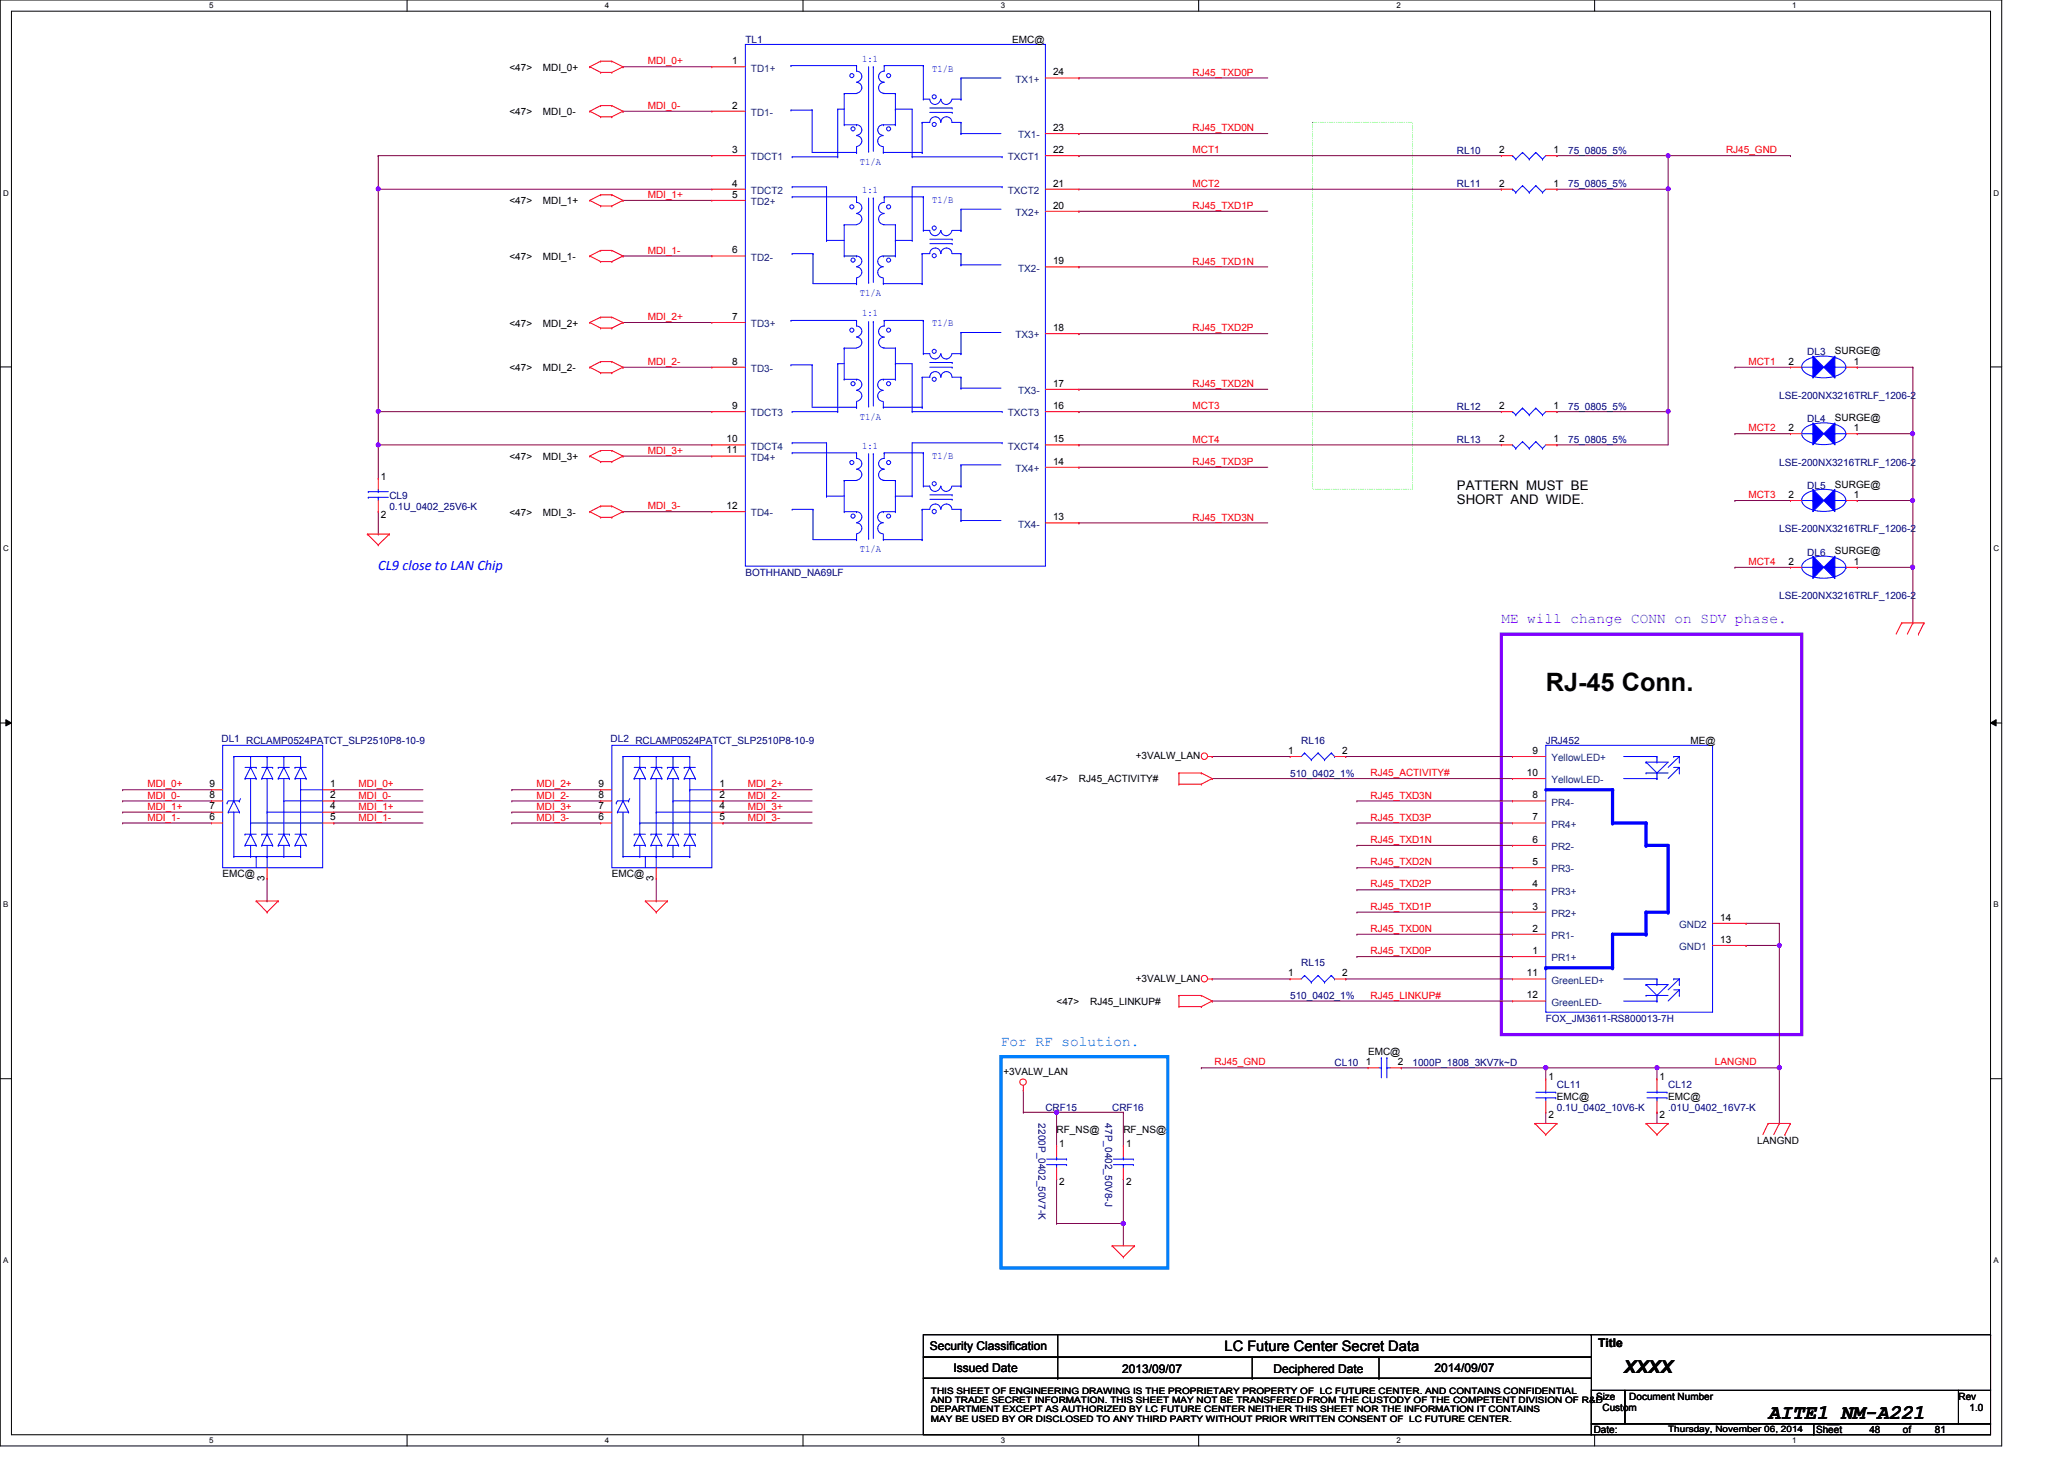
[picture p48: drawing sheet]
<svg xmlns="http://www.w3.org/2000/svg" width="297mm" height="210mm" viewBox="0 0 297 210" stroke-linecap="round" stroke-linejoin="round" font-family="sans-serif">
<defs><g id="words">
<text font-size="3.6" x="222.5" y="99.4">RJ-45 Conn.</text>
<text font-size="3" x="254.5" y="204.2">AITE1_NM-A221</text>
<text font-size="2.5" x="233.7" y="197.6">XXXX</text>
<text font-size="2.1" fill="#00f" x="54.4" y="82">CL9 close to LAN Chip</text>
<text font-size="2.1" fill="#8000ff" x="216.1" y="89.6">ME will change CONN on SDV phase.</text>
<text font-size="2.1" fill="#0080ff" x="144.1" y="150.5">For RF solution.</text>
<text font-size="2.1" x="176.2" y="194.4">LC Future Center Secret Data</text>
<g font-size="1.9">
<text x="209.7" y="70.5">PATTERN MUST BE</text>
<text x="209.7" y="72.5">SHORT AND WIDE.</text>
</g>
<g font-size="1.7">
<text x="133.8" y="194.3">Security Classification</text>
<text x="137.2" y="197.3">Issued Date</text>
<text x="161.5" y="197.5">2013/09/07</text>
<text x="183.3" y="197.5">Deciphered Date</text>
<text x="206.5" y="197.3">2014/09/07</text>
<text x="230" y="193.8">Title</text>
</g>
<g font-size="1.4">
<text x="73.3" y="10.2">&lt;47&gt;</text>
<text x="78.1" y="10.2">MDI_0+</text>
<text x="105.4" y="9.2">1</text>
<text x="145.7" y="6.2">EMC@</text>
<text x="151.6" y="10.8">24</text>
<text x="73.3" y="16.6">&lt;47&gt;</text>
<text x="78.1" y="16.6">MDI_0-</text>
<text x="105.4" y="15.6">2</text>
<text x="105.4" y="22">3</text>
<text x="151.6" y="22">22</text>
<text x="151.6" y="18.8">23</text>
<text x="215.8" y="22">2</text>
<text x="223.6" y="22">1</text>
<text x="73.3" y="29.4">&lt;47&gt;</text>
<text x="78.1" y="29.4">MDI_1+</text>
<text x="105.4" y="26.8">4</text>
<text x="105.4" y="28.4">5</text>
<text x="151.6" y="26.8">21</text>
<text x="215.8" y="26.8">2</text>
<text x="223.6" y="26.8">1</text>
<text x="151.6" y="30">20</text>
<text x="73.3" y="37.4">&lt;47&gt;</text>
<text x="78.1" y="37.4">MDI_1-</text>
<text x="105.4" y="36.4">6</text>
<text x="151.6" y="38">19</text>
<text x="73.3" y="47">&lt;47&gt;</text>
<text x="78.1" y="47">MDI_2+</text>
<text x="105.4" y="46">7</text>
<text x="151.6" y="47.6">18</text>
<text x="73.3" y="53.4">&lt;47&gt;</text>
<text x="78.1" y="53.4">MDI_2-</text>
<text x="105.4" y="52.5">8</text>
<text x="257.4" y="52.5">2</text>
<text x="264.1" y="51">SURGE@</text>
<text x="266.8" y="52.5">1</text>
<text x="105.4" y="58.8">9</text>
<text x="151.6" y="58.8">16</text>
<text x="151.6" y="55.6">17</text>
<text x="215.8" y="58.8">2</text>
<text x="223.6" y="58.8">1</text>
<text x="104.6" y="63.6">10</text>
<text x="104.6" y="65.2">11</text>
<text x="151.6" y="63.6">15</text>
<text x="215.8" y="63.6">2</text>
<text x="223.6" y="63.6">1</text>
<text x="257.4" y="62">2</text>
<text x="264.1" y="60.6">SURGE@</text>
<text x="266.8" y="62">1</text>
<text x="54.8" y="69">1</text>
<text x="73.3" y="66.2">&lt;47&gt;</text>
<text x="78.1" y="66.2">MDI_3+</text>
<text x="151.6" y="66.8">14</text>
<text x="257.4" y="71.6">2</text>
<text x="264.1" y="70.2">SURGE@</text>
<text x="266.8" y="71.6">1</text>
<text x="54.8" y="74.5">2</text>
<text x="73.3" y="74.2">&lt;47&gt;</text>
<text x="78.1" y="74.2">MDI_3-</text>
<text x="104.6" y="73.2">12</text>
<text x="151.6" y="74.8">13</text>
<text x="257.4" y="81.2">2</text>
<text x="264.1" y="79.8">SURGE@</text>
<text x="266.8" y="81.2">1</text>
<text x="243.3" y="107">ME@</text>
<text x="30.1" y="113.2">9</text>
<text x="47.5" y="113.2">1</text>
<text x="86.1" y="113.2">9</text>
<text x="103.5" y="113.2">1</text>
<text x="150.4" y="112.6">&lt;47&gt;</text>
<text x="155.3" y="112.6">RJ45_ACTIVITY#</text>
<text x="163.4" y="109.2">+3VALW_LAN</text>
<text x="185.4" y="108.5">1</text>
<text x="193.2" y="108.5">2</text>
<text x="219.7" y="111.6">10</text>
<text x="220.6" y="108.5">9</text>
<text x="30.1" y="116.5">7</text>
<text x="30.1" y="118">6</text>
<text x="30.1" y="114.9">8</text>
<text x="47.5" y="116.5">4</text>
<text x="47.5" y="118">5</text>
<text x="47.5" y="114.9">2</text>
<text x="86.1" y="116.5">7</text>
<text x="86.1" y="118">6</text>
<text x="86.1" y="114.9">8</text>
<text x="103.5" y="116.5">4</text>
<text x="103.5" y="118">5</text>
<text x="103.5" y="114.9">2</text>
<text x="220.6" y="118">7</text>
<text x="220.6" y="114.9">8</text>
<text x="220.6" y="124.5">5</text>
<text x="220.6" y="121.2">6</text>
<text x="32" y="126.2">EMC@</text>
<text x="38.1" y="126.7" transform="rotate(-90 38.1 126.7)">3</text>
<text x="88.1" y="126.2">EMC@</text>
<text x="94.1" y="126.7" transform="rotate(-90 94.1 126.7)">3</text>
<text x="220.6" y="130.9">3</text>
<text x="220.6" y="127.6">4</text>
<text x="220.6" y="134">2</text>
<text x="220.6" y="137.2">1</text>
<text x="247.6" y="135.6">13</text>
<text x="247.6" y="132.5">14</text>
<text x="163.4" y="141.2">+3VALW_LAN</text>
<text x="185.4" y="140.5">1</text>
<text x="193.2" y="140.5">2</text>
<text x="219.7" y="140.5">11</text>
<text x="219.7" y="143.6">12</text>
<text x="152.1" y="144.6">&lt;47&gt;</text>
<text x="156.9" y="144.6">RJ45_LINKUP#</text>
<text x="144.4" y="154.6">+3VALW_LAN</text>
<text x="196.6" y="153.2">1</text>
<text x="196.9" y="151.8">EMC@</text>
<text x="201.2" y="153.2">2</text>
<text x="222.8" y="155.4">1</text>
<text x="238.8" y="155.4">1</text>
<text x="222.8" y="160.9">2</text>
<text x="224.1" y="158.2">EMC@</text>
<text x="238.8" y="160.9">2</text>
<text x="240.1" y="158.2">EMC@</text>
<text x="152.1" y="163">RF_NS@</text>
<text x="152.4" y="165">1</text>
<text x="161.7" y="163">RF_NS@</text>
<text x="162" y="165">1</text>
<text x="252.9" y="164.6">LANGND</text>
<text x="152.4" y="170.5">2</text>
<text x="162" y="170.5">2</text>
<text x="229.7" y="201.4">Size</text>
<text x="230.6" y="203">Custom</text>
<text x="234.5" y="201.4">Document Number</text>
<text x="281.9" y="201.4">Rev</text>
<text x="283.5" y="203">1.0</text>
<text x="229.4" y="206.2">Date:</text>
<text x="261.4" y="206.2">Sheet</text>
<text x="269" y="206.2">48</text>
<text x="273.9" y="206.2">of</text>
<text x="278.5" y="206.2">81</text>
</g>
<g font-size="1.4" fill="#f00">
<text x="93.2" y="9.3">MDI_0+</text>
<text x="171.6" y="10.9">RJ45_TXD0P</text>
<text x="93.2" y="15.7">MDI_0-</text>
<text x="171.6" y="18.9">RJ45_TXD0N</text>
<text x="171.6" y="22.1">MCT1</text>
<text x="248.4" y="22.1">RJ45_GND</text>
<text x="93.2" y="28.5">MDI_1+</text>
<text x="171.6" y="26.9">MCT2</text>
<text x="171.6" y="30.1">RJ45_TXD1P</text>
<text x="93.2" y="36.5">MDI_1-</text>
<text x="171.6" y="38.1">RJ45_TXD1N</text>
<text x="93.2" y="46.1">MDI_2+</text>
<text x="171.6" y="47.7">RJ45_TXD2P</text>
<text x="93.2" y="52.5">MDI_2-</text>
<text x="251.6" y="52.5">MCT1</text>
<text x="171.6" y="55.7">RJ45_TXD2N</text>
<text x="171.6" y="58.9">MCT3</text>
<text x="93.2" y="65.3">MDI_3+</text>
<text x="171.6" y="63.7">MCT4</text>
<text x="251.6" y="62.1">MCT2</text>
<text x="171.6" y="66.9">RJ45_TXD3P</text>
<text x="251.6" y="71.7">MCT3</text>
<text x="93.2" y="73.3">MDI_3-</text>
<text x="171.6" y="74.9">RJ45_TXD3N</text>
<text x="251.6" y="81.3">MCT4</text>
<text x="21.2" y="113.3">MDI_0+</text>
<text x="51.6" y="113.3">MDI_0+</text>
<text x="77.2" y="113.3">MDI_2+</text>
<text x="107.6" y="113.3">MDI_2+</text>
<text x="197.2" y="111.7">RJ45_ACTIVITY#</text>
<text x="21.2" y="114.9">MDI_0-</text>
<text x="21.2" y="116.5">MDI_1+</text>
<text x="21.2" y="118.1">MDI_1-</text>
<text x="51.6" y="114.9">MDI_0-</text>
<text x="51.6" y="116.5">MDI_1+</text>
<text x="51.6" y="118.1">MDI_1-</text>
<text x="77.2" y="114.9">MDI_2-</text>
<text x="77.2" y="116.5">MDI_3+</text>
<text x="77.2" y="118.1">MDI_3-</text>
<text x="107.6" y="114.9">MDI_2-</text>
<text x="107.6" y="116.5">MDI_3+</text>
<text x="107.6" y="118.1">MDI_3-</text>
<text x="197.2" y="118.1">RJ45_TXD3P</text>
<text x="197.2" y="114.9">RJ45_TXD3N</text>
<text x="197.2" y="121.3">RJ45_TXD1N</text>
<text x="197.2" y="124.5">RJ45_TXD2N</text>
<text x="197.2" y="130.9">RJ45_TXD1P</text>
<text x="197.2" y="127.7">RJ45_TXD2P</text>
<text x="197.2" y="137.3">RJ45_TXD0P</text>
<text x="197.2" y="134.1">RJ45_TXD0N</text>
<text x="197.2" y="143.7">RJ45_LINKUP#</text>
<text x="174.8" y="153.3">RJ45_GND</text>
<text x="246.8" y="153.3">LANGND</text>
</g>
<g font-size="1.4" fill="#000080">
<text x="107.3" y="6.2">TL1</text>
<text x="209.7" y="22.2">RL10</text>
<text x="225.7" y="22.2">75_0805_5%</text>
<text x="209.7" y="27">RL11</text>
<text x="225.7" y="27">75_0805_5%</text>
<text x="260.1" y="51.1">DL3</text>
<text x="209.7" y="59">RL12</text>
<text x="225.7" y="59">75_0805_5%</text>
<text x="256.1" y="57.4">LSE-200NX3216TRLF_1206-2</text>
<text x="209.7" y="63.8">RL13</text>
<text x="225.7" y="63.8">75_0805_5%</text>
<text x="260.1" y="60.7">DL4</text>
<text x="56" y="71.8">CL9</text>
<text x="256.1" y="67">LSE-200NX3216TRLF_1206-2</text>
<text x="260.1" y="70.3">DL5</text>
<text x="56" y="73.4">0.1U_0402_25V6-K</text>
<text x="256.1" y="76.6">LSE-200NX3216TRLF_1206-2</text>
<text x="107.3" y="82.8">BOTHHAND_NA69LF</text>
<text x="260.1" y="79.9">DL6</text>
<text x="256.1" y="86.2">LSE-200NX3216TRLF_1206-2</text>
<text x="31.9" y="106.8">DL1 RCLAMP0524PATCT_SLP2510P8-10-9</text>
<text x="87.9" y="106.8">DL2 RCLAMP0524PATCT_SLP2510P8-10-9</text>
<text x="187.3" y="107">RL16</text>
<text x="222.5" y="107">JRJ452</text>
<text x="185.7" y="111.8">510_0402_1%</text>
<text x="185.7" y="143.8">510_0402_1%</text>
<text x="187.3" y="139">RL15</text>
<text x="222.5" y="147">FOX_JM3611-RS800013-7H</text>
<text x="192.1" y="153.4">CL10</text>
<text x="203.3" y="153.4">1000P_1808_3KV7k~D</text>
<text x="149.4" y="161.6" transform="rotate(90 149.4 161.6)">2200P_0402_50V7-K</text>
<text x="150.4" y="159.8">CRF15</text>
<text x="159" y="161.6" transform="rotate(90 159 161.6)">47P_0402_50V8-J</text>
<text x="160.1" y="159.8">CRF16</text>
<text x="224.1" y="156.6">CL11</text>
<text x="224.1" y="159.8">0.1U_0402_10V6-K</text>
<text x="240.1" y="156.6">CL12</text>
<text x="240.1" y="159.8">.01U_0402_16V7-K</text>
</g>
<g font-size="1.4" fill="#004080">
<text x="108.1" y="10.3">TD1+</text>
<text x="146.1" y="11.9">TX1+</text>
<text x="108.1" y="16.7">TD1-</text>
<text x="108.1" y="23.1">TDCT1</text>
<text x="145" y="23.1">TXCT1</text>
<text x="146.5" y="19.9">TX1-</text>
<text x="108.1" y="27.9">TDCT2</text>
<text x="108.1" y="29.5">TD2+</text>
<text x="145" y="27.9">TXCT2</text>
<text x="146.1" y="31.1">TX2+</text>
<text x="108.1" y="37.5">TD2-</text>
<text x="146.5" y="39.1">TX2-</text>
<text x="108.1" y="47.1">TD3+</text>
<text x="108.1" y="53.5">TD3-</text>
<text x="146.1" y="48.7">TX3+</text>
<text x="108.1" y="59.9">TDCT3</text>
<text x="145" y="59.9">TXCT3</text>
<text x="146.5" y="56.7">TX3-</text>
<text x="108.1" y="64.7">TDCT4</text>
<text x="145" y="64.7">TXCT4</text>
<text x="108.1" y="66.3">TD4+</text>
<text x="146.1" y="67.9">TX4+</text>
<text x="108.1" y="74.3">TD4-</text>
<text x="146.5" y="75.9">TX4-</text>
<text x="223.3" y="109.5">YellowLED+</text>
<text x="223.3" y="112.7">YellowLED-</text>
<text x="223.3" y="119.1">PR4+</text>
<text x="223.3" y="115.9">PR4-</text>
<text x="223.3" y="125.5">PR3-</text>
<text x="223.3" y="122.3">PR2-</text>
<text x="223.3" y="131.9">PR2+</text>
<text x="223.3" y="128.7">PR3+</text>
<text x="223.3" y="135.1">PR1-</text>
<text x="241.6" y="136.7">GND1</text>
<text x="241.6" y="133.5">GND2</text>
<text x="223.3" y="138.3">PR1+</text>
<text x="223.3" y="141.5">GreenLED+</text>
<text x="223.3" y="144.7">GreenLED-</text>
</g>
<g font-size="1.4" fill="#00f">
<text x="124.1" y="8.9">1:1</text>
<text x="134.2" y="10.3">T1/B</text>
<text x="123.7" y="23.7">T1/A</text>
<text x="124.1" y="27.8">1:1</text>
<text x="134.2" y="29.2">T1/B</text>
<text x="123.7" y="42.6">T1/A</text>
<text x="124.1" y="45.5">1:1</text>
<text x="134.2" y="46.9">T1/B</text>
<text x="123.7" y="60.4">T1/A</text>
<text x="124.1" y="64.6">1:1</text>
<text x="134.2" y="66">T1/B</text>
<text x="123.7" y="79.5">T1/A</text>
</g>
<g font-size="1.3">
<text x="134" y="200.6">THIS SHEET OF ENGINEERING DRAWING IS THE PROPRIETARY PROPERTY OF LC FUTURE CENTER. AND CONTAINS CONFIDENTIAL</text>
<text x="134" y="201.9">AND TRADE SECRET INFORMATION. THIS SHEET MAY NOT BE TRANSFERED FROM THE CUSTODY OF THE COMPETENT DIVISION OF R&amp;D</text>
<text x="134" y="203.2">DEPARTMENT EXCEPT AS AUTHORIZED BY LC FUTURE CENTER NEITHER THIS SHEET NOR THE INFORMATION IT CONTAINS</text>
<text x="134" y="204.5">MAY BE USED BY OR DISCLOSED TO ANY THIRD PARTY WITHOUT PRIOR WRITTEN CONSENT OF LC FUTURE CENTER.</text>
<text x="240.1" y="206">Thursday, November 06, 2014</text>
</g>
<g font-size="1.1">
<text x="30.1" y="1.1">5</text>
<text x="87" y="1.1">4</text>
<text x="144" y="1.1">3</text>
<text x="201" y="1.1">2</text>
<text x="257.9" y="1.1">1</text>
<text x=".5" y="28.2">D</text>
<text x="286.9" y="28.2">D</text>
<text x=".5" y="79.3">C</text>
<text x="286.9" y="79.3">C</text>
<text x=".5" y="130.6">B</text>
<text x="286.9" y="130.6">B</text>
<text x=".5" y="181.7">A</text>
<text x="286.9" y="181.7">A</text>
<text x="30.1" y="207.6">5</text>
<text x="87" y="207.6">4</text>
<text x="144" y="207.6">3</text>
<text x="201" y="207.6">2</text>
<text x="257.9" y="207.6">1</text>
</g>
</g></defs>
<path d="M0 0h288.1v208h-288.1zM1.6 1.6h284.9v204.8h-284.9z" fill="none" stroke="#000" stroke-width=".14"/>
<g fill="#fff">
<path d="M30.1 .2h.6v1.2h-.6z"/>
<path d="M30.1 206.6h.6v1.2h-.6z"/>
</g>
<path d="M58.6 0v1.6M58.6 206.4v1.6" fill="none" stroke="#000" stroke-width=".14"/>
<g fill="#fff">
<path d="M87 .2h.6v1.2h-.6z"/>
<path d="M87 206.6h.6v1.2h-.6z"/>
</g>
<path d="M115.6 0v1.6M115.6 206.4v1.6" fill="none" stroke="#000" stroke-width=".14"/>
<g fill="#fff">
<path d="M144 .2h.6v1.2h-.6z"/>
<path d="M144 206.6h.6v1.2h-.6z"/>
</g>
<path d="M172.5 0v1.6M172.5 206.4v1.6" fill="none" stroke="#000" stroke-width=".14"/>
<g fill="#fff">
<path d="M201 .2h.5v1.2h-.5z"/>
<path d="M201 206.6h.5v1.2h-.5z"/>
</g>
<path d="M229.5 0v1.6M229.5 206.4v1.6" fill="none" stroke="#000" stroke-width=".14"/>
<g fill="#fff">
<path d="M257.9 .2h.6v1.2h-.6z"/>
<path d="M257.9 206.6h.6v1.2h-.6z"/>
<path d="M.5 27.2h.7v1.2h-.7z"/>
<path d="M286.9 27.2h.8v1.2h-.8z"/>
<path d="M.5 78.4h.7v1.1h-.7z"/>
<path d="M286.9 78.4h.8v1.1h-.8z"/>
</g>
<path d="M0 52.8h1.6M286.5 52.8h1.6" fill="none" stroke="#000" stroke-width=".14"/>
<g fill="#fff">
<path d="M.5 129.6h.7v1.2h-.7z"/>
<path d="M286.9 129.6h.7v1.2h-.7z"/>
</g>
<path d="M0 104h1.6M.8 103.5l.8 .5-.8 .4zM286.5 104l.8-.5v.9zM286.5 104h1.6" fill="none" stroke="#000" stroke-width=".14"/>
<path d="M.8 103.5l.8 .5-.8 .4zM286.5 104l.8-.5v.9z" fill="#000"/>
<g fill="#fff">
<path d="M.5 180.8h.7v1.1h-.7z"/>
<path d="M286.9 180.8h.7v1.1h-.7z"/>
</g>
<path d="M0 155.2h1.6M286.5 155.2h1.6" fill="none" stroke="#000" stroke-width=".14"/>
<path d="M188.9 17.6h14.4v52.8h-14.4z" fill="none" stroke="#0f0" stroke-width=".14" stroke-dasharray="0 .3"/>
<path d="M144.1 152h24v30.4h-24z" fill="none" stroke="#0080ff" stroke-width=".47"/>
<path d="M216.1 91.2h43.2v57.6h-43.2z" fill="none" stroke="#8000ff" stroke-width=".47"/>
<g fill="none" stroke="#800040" stroke-width=".14">
<path d="M89.7 9.6h.1M89.7 16h.1M89.7 9.6h12.7M89.7 16h12.7M155.3 11.2h.1M155.3 19.2h.1M155.3 11.2h27.2M155.3 19.2h27.2M89.7 36.8h.1M89.7 28.8h.1M89.7 36.8h12.7M89.7 28.8h12.7"/>
<path d="M155.3 30.4h.1M155.3 38.4h.1M155.3 30.4h27.2M155.3 38.4h27.2M89.7 52.8h.1M89.7 46.4h.1M89.7 52.8h12.7M89.7 46.4h12.7M155.3 48h.1M155.3 56h.1M155.3 48h27.2M155.3 56h27.2"/>
<path d="M54.4 64h.1M54.4 64h48M89.7 73.6h.1M89.7 65.6h.1M89.7 73.6h12.7M89.7 65.6h12.7M155.3 67.2h.1M155.3 75.2h.1M155.3 67.2h27.2M155.3 75.2h27.2"/>
</g>
<circle cx="54.4" cy="64" r=".3" fill="#f0f"/>
<circle cx="54.4" cy="64" r=".3" fill="none" stroke="#f0f" stroke-width=".14"/>
<path d="M54.4 59.2h.1M54.4 59.2h48" fill="none" stroke="#800040" stroke-width=".14"/>
<circle cx="54.4" cy="59.2" r=".3" fill="#f0f"/>
<circle cx="54.4" cy="59.2" r=".3" fill="none" stroke="#f0f" stroke-width=".14"/>
<path d="M54.4 27.2h.1M54.4 27.2h48" fill="none" stroke="#800040" stroke-width=".14"/>
<circle cx="54.4" cy="27.2" r=".3" fill="#f0f"/>
<circle cx="54.4" cy="27.2" r=".3" fill="none" stroke="#f0f" stroke-width=".14"/>
<path d="M54.4 22.4h.1M54.4 27.2h.1M54.4 22.4h48M54.4 22.4v41.6M224.1 22.4h.1M224.1 27.2h.1M224.1 22.4h16M224.1 27.2h16M240.1 22.4h.1M240.1 27.2h.1M240.1 22.4v36.8M54.4 59.2h.1" fill="none" stroke="#800040" stroke-width=".14"/>
<circle cx="240.1" cy="27.2" r=".3" fill="#f0f"/>
<circle cx="240.1" cy="27.2" r=".3" fill="none" stroke="#f0f" stroke-width=".14"/>
<path d="M224.1 59.2h.1M224.1 59.2h16M240.1 59.2h.1M240.1 59.2v4.8" fill="none" stroke="#800040" stroke-width=".14"/>
<circle cx="240.1" cy="59.2" r=".3" fill="#f0f"/>
<circle cx="240.1" cy="59.2" r=".3" fill="none" stroke="#f0f" stroke-width=".14"/>
<path d="M240.1 22.4h17.6M257.7 22.4h.1M54.4 64h.1M54.4 76.8h.1M54.4 64v4.8M54.4 73.6v3.2M224.1 64h.1M224.1 64h16" fill="none" stroke="#800040" stroke-width=".14"/>
<circle cx="240.1" cy="22.4" r=".3" fill="#f0f"/>
<circle cx="240.1" cy="22.4" r=".3" fill="none" stroke="#f0f" stroke-width=".14"/>
<path d="M172.9 153.6h.1M172.9 153.6h24M201.7 153.6h.1M201.7 153.6h36.8M222.5 153.6h.1M238.5 153.6h.1M238.5 153.6v1.6M222.5 160h.1M222.5 160v1.6M238.5 160h.1M238.5 160v1.6" fill="none" stroke="#800040" stroke-width=".14"/>
<circle cx="222.4" cy="153.6" r=".31" fill="#f0f"/>
<circle cx="222.4" cy="153.6" r=".31" fill="none" stroke="#f0f" stroke-width=".14"/>
<path d="M256.1 153.6h.1M256.1 153.6v8" fill="none" stroke="#800040" stroke-width=".14"/>
<circle cx="256.1" cy="153.6" r=".31" fill="#f0f"/>
<circle cx="256.1" cy="153.6" r=".31" fill="none" stroke="#f0f" stroke-width=".14"/>
<path d="M238.5 153.6h.1M238.5 153.6h17.6" fill="none" stroke="#800040" stroke-width=".14"/>
<circle cx="238.4" cy="153.6" r=".31" fill="#f0f"/>
<circle cx="238.4" cy="153.6" r=".31" fill="none" stroke="#f0f" stroke-width=".14"/>
<path d="M251.3 132.8h.1M251.3 136h.1M251.3 132.8h4.8M251.3 136h4.8M256.1 136h.1M256.1 136v17.6M222.5 153.6h.1M222.5 153.6v1.6" fill="none" stroke="#800040" stroke-width=".14"/>
<circle cx="256.1" cy="136" r=".3" fill="#f0f"/>
<circle cx="256.1" cy="136" r=".3" fill="none" stroke="#f0f" stroke-width=".14"/>
<g fill="none" stroke="#800040" stroke-width=".14">
<path d="M155.3 27.2h60.8M216.1 27.2h.1M17.6 113.6h.1M17.6 115.2h.1M17.6 116.8h.1M17.6 118.4h.1M17.6 113.6h12.8M17.6 115.2h12.8M17.6 116.8h12.8M17.6 118.4h12.8M48 113.6h.1M48 115.2h.1"/>
<path d="M48 116.8h.1M48 118.4h.1M48 113.6h12.9M48 115.2h12.9M48 116.8h12.9M48 118.4h12.9M73.7 113.6h.1M73.7 115.2h.1M73.7 116.8h.1M73.7 118.4h.1M73.7 113.6h12.7M73.7 115.2h12.7"/>
<path d="M73.7 116.8h12.7M73.7 118.4h12.7M104.1 113.6h.1M104.1 115.2h.1M104.1 116.8h.1M104.1 118.4h.1M104.1 113.6h12.8M104.1 115.2h12.8M104.1 116.8h12.8M104.1 118.4h12.8M152.1 160h.1M152.1 160v4.8"/>
<path d="M152.1 160h9.6"/>
</g>
<circle cx="152.1" cy="160" r=".3" fill="#f0f"/>
<circle cx="152.1" cy="160" r=".3" fill="none" stroke="#f0f" stroke-width=".14"/>
<path d="M152.1 176h.1M152.1 176h9.6M161.7 160h.1M161.7 160v4.8" fill="none" stroke="#800040" stroke-width=".14"/>
<circle cx="161.7" cy="176" r=".31" fill="#f0f"/>
<circle cx="161.7" cy="176" r=".31" fill="none" stroke="#f0f" stroke-width=".14"/>
<g fill="none" stroke="#800040" stroke-width=".14">
<path d="M155.3 22.4h.1M155.3 22.4h60.8M155.3 59.2h.1M155.3 59.2h60.8M155.3 64h.1M155.3 64h60.8M267.3 72h.1M275.3 62.4h.1M275.3 62.4v9.6h-8M275.3 81.6h.1M275.3 81.6v8M38.4 129.6h.1"/>
<path d="M38.4 126.4v3.2M94.4 129.6h.1M94.4 126.4v3.2M147.3 156.8h.1M147.3 156.8v3.2M147.3 160h.1M147.3 160h4.8M152.1 169.6h.1M152.1 169.6v6.4M161.7 169.6h.1M161.7 176h.1M161.7 169.6v9.6"/>
</g>
<circle cx="275.2" cy="62.4" r=".3" fill="#f0f"/>
<circle cx="275.2" cy="62.4" r=".3" fill="none" stroke="#f0f" stroke-width=".14"/>
<g fill="none" stroke="#800040" stroke-width=".14">
<path d="M249.7 52.8h.1M249.7 52.8h8M267.3 52.8h.1M267.3 52.8h8M275.3 52.8h.1M275.3 52.8v9.6h-8M249.7 72h.1M249.7 62.4h.1M249.7 62.4h8M249.7 72h8M267.3 62.4h.1M249.7 81.6h.1"/>
<path d="M249.7 81.6h8M267.3 81.6h.1M267.3 81.6h8"/>
</g>
<circle cx="275.2" cy="81.6" r=".31" fill="#f0f"/>
<circle cx="275.2" cy="81.6" r=".31" fill="none" stroke="#f0f" stroke-width=".14"/>
<path d="M275.3 72h.1M275.3 72v9.6" fill="none" stroke="#800040" stroke-width=".14"/>
<circle cx="275.2" cy="72" r=".3" fill="#f0f"/>
<circle cx="275.2" cy="72" r=".3" fill="none" stroke="#f0f" stroke-width=".14"/>
<g fill="none" stroke="#800040" stroke-width=".14">
<path d="M174.5 108.8h.1M174.5 112h.1M174.5 108.8h11.2M174.5 112h43.2M193.7 108.8h.1M193.7 108.8h24M195.3 118.4h.1M195.3 115.2h.1M195.3 118.4h22.4M195.3 115.2h22.4M195.3 131.2h.1M195.3 121.6h.1"/>
<path d="M195.3 124.8h.1M195.3 128h.1M195.3 137.6h.1M195.3 134.4h.1M195.3 131.2h22.4M195.3 121.6h22.4M195.3 124.8h22.4M195.3 128h22.4M195.3 137.6h22.4M195.3 134.4h22.4M256.1 132.8h.1M256.1 132.8v3.2"/>
<path d="M174.5 140.8h.1M174.5 144h.1M174.5 140.8h11.2M174.5 144h43.2M193.7 140.8h.1M193.7 140.8h24"/>
</g>
<g fill="none" stroke="#f00" stroke-width=".14">
<path d="M84.9 16h.1M84.9 9.6h.1M84.9 16l1.5 .8M84.9 9.6l1.5 .8M86.4 15.2h.1M86.4 16.8h.1M86.4 8.8h.1M86.4 10.4h.1M86.4 15.2h1.6M86.4 15.2l-1.5 .8M86.4 16.8h1.6M86.4 8.8h1.6"/>
<path d="M86.4 8.8l-1.5 .8M86.4 10.4h1.6M88 15.2h.1M88 16.8h.1M88 8.8h.1M88 10.4h.1M88 15.2l1.7 .8M88 8.8l1.7 .8M89.7 16h.1M89.7 9.6h.1M89.7 16l-1.7 .8M89.7 9.6l-1.7 .8"/>
<path d="M84.9 36.8h.1M84.9 28.8h.1M84.9 36.8l1.5 .8M84.9 28.8l1.5 .8M86.4 36h.1M86.4 37.6h.1M86.4 28h.1M86.4 29.6h.1M86.4 36h1.6M86.4 36l-1.5 .8M86.4 37.6h1.6M86.4 28h1.6"/>
<path d="M86.4 28l-1.5 .8M86.4 29.6h1.6M88 36h.1M88 37.6h.1M88 28h.1M88 29.6h.1M88 36l1.7 .8M88 28l1.7 .8M89.7 36.8h.1M89.7 28.8h.1M89.7 36.8l-1.7 .8M89.7 28.8l-1.7 .8"/>
<path d="M84.9 52.8h.1M84.9 46.4h.1M84.9 52.8l1.5 .8M84.9 46.4l1.5 .8M86.4 52h.1M86.4 53.6h.1M86.4 45.6h.1M86.4 47.2h.1M86.4 52h1.6M86.4 52l-1.5 .8M86.4 53.6h1.6M86.4 45.6h1.6"/>
<path d="M86.4 45.6l-1.5 .8M86.4 47.2h1.6M88 52h.1M88 53.6h.1M88 45.6h.1M88 47.2h.1M88 52l1.7 .8M88 45.6l1.7 .8M89.7 52.8h.1M89.7 46.4h.1M89.7 52.8l-1.7 .8M89.7 46.4l-1.7 .8"/>
<path d="M52.9 76.8h.1M52.9 76.8h3.1M52.9 76.8l1.5 1.6M54.4 78.4h.1M56 76.8h.1M56 76.8l-1.6 1.6M84.9 73.6h.1M84.9 65.6h.1M84.9 73.6l1.5 .8M84.9 65.6l1.5 .8M86.4 72.8h.1M86.4 74.4h.1"/>
<path d="M86.4 64.8h.1M86.4 66.4h.1M86.4 72.8h1.6M86.4 72.8l-1.5 .8M86.4 74.4h1.6M86.4 64.8h1.6M86.4 64.8l-1.5 .8M86.4 66.4h1.6M88 72.8h.1M88 74.4h.1M88 64.8h.1M88 66.4h.1"/>
<path d="M88 72.8l1.7 .8M88 64.8l1.7 .8M89.7 73.6h.1M89.7 65.6h.1M89.7 73.6l-1.7 .8M89.7 65.6l-1.7 .8M273.7 89.6h.1M273.7 89.6l-.8 1.6M273.7 89.6h3.2M275.3 89.6h.1M275.3 89.6l-.8 1.6M276.1 91.2h.1"/>
<path d="M276.9 89.6h.1M276.9 89.6l-.8 1.6M169.7 111.2h.1M169.7 112.8h.1M169.7 111.2h3.2M169.7 111.2v1.6M169.7 112.8h3.2M172.9 111.2h.1M172.9 112.8h.1M172.9 111.2l1.6 .8M173.8 108.8h.7M174.5 112h.1"/>
<path d="M174.5 108.8h.1M174.5 112l-1.6 .8M36.9 129.6h.1M36.9 129.6h3.1M36.9 129.6l1.5 1.6M38.4 131.2h.1M40 129.6h.1M40 129.6l-1.6 1.6M92.9 129.6h.1M92.9 129.6h3.2M92.9 129.6l1.5 1.6M94.4 131.2h.1"/>
<path d="M96.1 129.6h.1M96.1 129.6l-1.7 1.6M147.3 156.8h.1M147.3 156.2v.6M169.7 143.2h.1M169.7 144.8h.1M169.7 143.2v1.6M169.7 143.2h3.2M169.7 144.8h3.2M172.9 143.2h.1M172.9 144.8h.1M172.9 143.2l1.6 .8"/>
<path d="M173.8 140.8h.7M174.5 144h.1M174.5 140.8h.1M174.5 144l-1.6 .8M222.5 155.2h.1M222.5 155.2v1.6M222.5 158.4v1.6M160.1 179.2h.1M160.1 179.2h3.2M160.1 179.2l1.6 1.6M163.3 179.2h.1M163.3 179.2l-1.6 1.6"/>
<path d="M220.9 161.6h.1M220.9 161.6h3.2M220.9 161.6l1.6 1.6M222.5 163.2h.1M222.5 160h.1M224.1 161.6h.1M224.1 161.6l-1.6 1.6M236.9 161.6h.1M236.9 161.6h3.2M236.9 161.6l1.6 1.6M238.5 163.2h.1M240.1 161.6h.1"/>
<path d="M240.1 161.6l-1.6 1.6M254.5 161.6h.1M254.5 161.6h3.2M254.5 161.6l-.8 1.6M256.1 161.6h.1M256.1 161.6l-.8 1.6M256.9 163.2h.1M257.7 161.6h.1M257.7 161.6l-.8 1.6M161.7 180.8h.1"/>
<circle cx="173.3" cy="108.8" r=".46"/>
<circle cx="147.2" cy="155.7" r=".46"/>
<circle cx="173.3" cy="140.8" r=".46"/>
</g>
<g fill="none" stroke="#000" stroke-width=".14">
<path d="M132.9 192h96.1v3.2h-96.1zM132.9 195.2h96.1v3.1h-96.1zM132.9 198.3h96.1v8.1h-96.1zM152.2 195.2h.1M152.2 198.3h.1M152.2 192v6.3M180.2 198.3h.1M180.2 195.2v3.1M198.5 198.3h.1M198.5 195.2v3.1M228.9 192h57.6M286.5 192h.1"/>
<path d="M286.5 192v8M229 200h4.8v4.9h-4.8zM229 204.9h32v1.5h-32zM233.8 200h48.1v4.9h-48.1zM261 204.9h25.5v1.5h-25.5zM281.9 200h4.6v4.9h-4.6z"/>
</g>
<path d="M221 157.9h2.9M221 157.1h2.9M222.5 157.1h.1M222.5 157.9h.1M222.5 156.8v.3M222.5 157.9v.5M223.9 157.9h.1M223.9 157.1h.1" fill="none" stroke="#00f" stroke-width=".14"/>
<path d="M260.9 51.2l1.6 1.6-1.6 1.6z" fill="#00f"/>
<path d="M259.3 52.8h1.6M259.6 52.1a5.1 5.1 0 0 1 5.7 0 .98 .98 0 0 1-.4 1.7 5.2 5.2 0 0 1-5.3-.3 .91 .91 0 0 1 0-1.4zM260.9 51.2l1.6 1.6-1.6 1.6zM260.9 52.8h.1" fill="none" stroke="#00f" stroke-width=".14"/>
<path d="M262.5 52.8l1.6-1.6v3.2z" fill="#00f"/>
<path d="M262.5 52.8l1.6-1.6v3.2zM264.1 52.8h1.6M265.7 52.8h.1M222.5 107.2h24v38.4h-24z" fill="none" stroke="#00f" stroke-width=".14"/>
<path d="M257.7 52.8h.1M257.7 52.8h1.6M265.7 52.8h1.6M267.3 52.8h.1" fill="none" stroke="#f00" stroke-width=".14"/>
<path d="M222.5 113.6h9.6" fill="none" stroke="#00f" stroke-width=".47"/>
<circle cx="232.1" cy="113.6" r=".23" fill="#00f"/>
<path d="M236.9 121.6h3.2" fill="none" stroke="#00f" stroke-width=".47"/>
<circle cx="236.9" cy="121.6" r=".23" fill="#00f"/>
<path d="M236.9 118.4v3.2" fill="none" stroke="#00f" stroke-width=".47"/>
<circle cx="236.9" cy="118.4" r=".23" fill="#00f"/>
<path d="M232.1 118.4h4.8" fill="none" stroke="#00f" stroke-width=".47"/>
<circle cx="232.1" cy="118.4" r=".23" fill="#00f"/>
<path d="M232.1 113.6v4.8" fill="none" stroke="#00f" stroke-width=".47"/>
<circle cx="232.1" cy="113.6" r=".23" fill="#00f"/>
<path d="M236.9 131.2h3.2" fill="none" stroke="#00f" stroke-width=".47"/>
<circle cx="236.9" cy="131.2" r=".23" fill="#00f"/>
<path d="M236.9 131.2v3.2" fill="none" stroke="#00f" stroke-width=".47"/>
<circle cx="236.9" cy="134.4" r=".23" fill="#00f"/>
<path d="M232.1 134.4h4.8" fill="none" stroke="#00f" stroke-width=".47"/>
<circle cx="232.1" cy="134.4" r=".23" fill="#00f"/>
<path d="M232.1 134.4v4.8" fill="none" stroke="#00f" stroke-width=".47"/>
<circle cx="232.1" cy="139.2" r=".23" fill="#00f"/>
<path d="M222.5 139.2h9.6" fill="none" stroke="#00f" stroke-width=".47"/>
<circle cx="222.5" cy="139.2" r=".23" fill="#00f"/>
<path d="M240.1 121.6v9.6" fill="none" stroke="#00f" stroke-width=".47"/>
<circle cx="240.1" cy="131.2" r=".23" fill="#00f"/>
<g fill="none" stroke="#00f" stroke-width=".14">
<path d="M217.7 59.2h.1M217.7 59.2l.4 .5M218.1 59.7h.1M219.1 58.7h.1M219.1 58.7l1 1M219.1 58.7l-1 1M220.1 59.7h.1M221 58.7h.1M221 58.7l1 1M221 58.7l-.9 1M222 59.7h.1M222.5 59.2l-.5 .5"/>
<path d="M53 71.5h.1M53 70.7h.1M53 71.5h2.9M53 70.7h2.9M54.4 70.7h.1M54.4 71.5h.1M54.4 70.4v.3M54.4 71.5v.5M217.7 64h.1M217.7 64l.4 .5M218.1 64.5h.1M219.1 63.5h.1"/>
<path d="M219.1 63.5l1 1M219.1 63.5l-1 1M220.1 64.5h.1M221 63.5h.1M221 63.5l1 1M221 63.5l-.9 1M222 64.5h.1M222.5 64l-.5 .5M32 107.2h14.4v17.6h-14.4zM32.7 115.5h.1M32.8 116.8h.1M32.8 116.8h1.7"/>
<path d="M33.7 108.8h.1M33.7 115.2h.1M33.7 108.8h9.6M33.7 115.2l-.9 1.6M33.7 108.8v6.4M33.7 116.8v6.4M33.7 115.2l.8 1.6M34.5 115.2h.1M34.5 116.8h.1M34.5 115.2h-1.7l-.1 .3M34.6 114.9l-.1 .3M35.3 112h.1"/>
<path d="M35.3 110.4h1.6M35.3 112h1.6M36.1 108.8h.1M36.1 110.4h.1M36.1 118.4h.1M36.1 108.8v1.6M36.1 112v8M36.1 110.4l.8 1.6M36.1 110.4l-.8 1.6M36.1 118.4h10.3M36.9 110.4h.1M36.9 112h.1"/>
<path d="M37.7 112h.1M37.7 110.4h1.5M37.7 112h1.5M38.4 108.8h.1M38.4 110.4h.1M38.4 116.8h.1M38.4 116.8h8M38.4 108.8v1.6M38.4 112v8M38.4 110.4l.8 1.6M38.4 110.4l-.7 1.6M39.2 110.4h.1"/>
<path d="M39.2 112h.1M40 110.4h.1M40 112h.1M40 110.4h1.7M40 112h1.7M40.8 108.8h.1M40.8 110.4h.1M40.8 115.2h.1M40.8 115.2h5.6M40.8 108.8v1.6M40.8 112v8M40.8 110.4l-.8 1.6"/>
<path d="M40.8 110.4l.9 1.6M41.7 112h.1M42.5 110.4h.1M42.5 112h.1M42.5 110.4h1.6M42.5 112h1.6M43.3 108.8h.1M43.3 110.4h.1M43.3 113.6h.1M43.3 108.8v1.6M43.3 112v8M43.3 110.4l.8 1.6"/>
<path d="M43.3 110.4l-.8 1.6M43.3 113.6h3.1M44.1 112h.1M88 107.2h14.4v17.6h-14.4zM88.7 115.5h.1M88.9 116.8h.1M88.9 116.8h1.6M89.7 108.8h.1M89.7 115.2h.1M89.7 108.8h9.6M89.7 115.2l-.8 1.6M89.7 108.8v6.4"/>
<path d="M89.7 116.8v6.4M89.7 115.2l.8 1.6M90.5 115.2h.1M90.5 116.8h.1M90.5 115.2h-1.6l-.2 .3M90.6 114.9l-.1 .3M91.3 112h.1M91.3 110.4h1.6M91.3 112h1.6M92.1 108.8h.1M92.1 110.4h.1M92.1 118.4h.1"/>
<path d="M92.1 118.4h10.3M92.1 108.8v1.6M92.1 112v8M92.1 110.4l.8 1.6M92.1 110.4l-.8 1.6M92.9 110.4h.1M92.9 112h.1M93.7 112h.1M93.7 110.4h1.5M93.7 112h1.5M94.4 108.8h.1M94.4 110.4h.1"/>
<path d="M94.4 116.8h.1M94.4 116.8h8M94.4 108.8v1.6M94.4 112v8M94.4 110.4l.8 1.6M94.4 110.4l-.7 1.6M95.2 110.4h.1M95.2 112h.1M96.1 110.4h.1M96.1 112h.1M96.1 110.4h1.6M96.1 112h1.6"/>
<path d="M96.9 108.8h.1M96.9 110.4h.1M96.9 115.2h.1M96.9 115.2h5.5M96.9 108.8v1.6M96.9 112v8M96.9 110.4l-.8 1.6M96.9 110.4l.8 1.6M97.7 112h.1M98.5 110.4h.1M98.5 112h.1M98.5 110.4h1.6"/>
<path d="M98.5 112h1.6M99.3 108.8h.1M99.3 110.4h.1M99.3 113.6h.1M99.3 113.6h3.1M99.3 108.8v1.6M99.3 112v8M99.3 110.4l.8 1.6M99.3 110.4l-.8 1.6M100.1 112h.1M187.7 108.3h.1M187.7 108.3l-.4 .5"/>
<path d="M187.7 108.3l1 1M188.7 109.3h.1M189.7 108.3h.1M189.7 108.3l-1 1M189.7 108.3l.9 1M190.6 109.3h.1M191.6 108.3h.1M191.6 108.3l-1 1M191.6 108.3l.5 .5M192.1 108.8h.1M233.7 108.8h4.8M233.7 112h4.8"/>
<path d="M236.9 111.2h.1M236.9 109.6h.1M236.9 111.2h3.2M236.9 109.6h3.2l-1.6 1.6M236.9 109.6l1.6 1.6M238.5 111.2h.1M238.5 108.8h.1M238.5 112h.1M238.5 109.6h.1M238.5 108.8v.8M238.5 111.2v.8M240.9 108.8h.1"/>
<path d="M240.9 110.4h.8M240.9 108.8h.8M241.7 111.2h.1M241.7 110.4h.1M241.7 108.8h.1M241.7 109.6h.1M241.7 108.8v.8M241.7 110.4v.8M241.7 110.4l-1.6 1.6M241.7 108.8l-1.6 1.6M33.7 123.2h.1M33.7 123.2h9.6"/>
<path d="M35.3 120h.1M35.3 121.6h.1M35.3 120h1.6M35.3 121.6h1.6M36.1 120h.1M36.1 123.2h.1M36.1 121.6v1.6M36.1 120l-.8 1.6M36.1 120l.8 1.6M36.9 121.6h.1M36.9 123.2h.1M36.9 123.2v1.6"/>
<path d="M37.7 120h.1M37.7 121.6h.1M37.7 120h1.5M37.7 121.6h1.5M38.4 120h.1M38.4 123.2h.1M38.4 121.6v3.2M38.4 120l-.7 1.6M38.4 120l.8 1.6M39.2 121.6h.1M40 121.6h.1M40 120h1.7"/>
<path d="M40 121.6h1.7M40.8 120h.1M40.8 123.2h.1M40.8 121.6v1.6M40.8 120l.9 1.6M40.8 120l-.8 1.6M41.7 120h.1M41.7 121.6h.1M42.5 121.6h.1M42.5 120h1.6M42.5 121.6h1.6M43.3 123.2h.1"/>
<path d="M43.3 120h.1M43.3 121.6v1.6M43.3 120l-.8 1.6M43.3 120l.8 1.6M44.1 120h.1M44.1 121.6h.1M89.7 123.2h.1M89.7 123.2h9.6M91.3 120h.1M91.3 121.6h.1M91.3 120h1.6M91.3 121.6h1.6"/>
<path d="M92.1 120h.1M92.1 123.2h.1M92.1 121.6v1.6M92.1 120l-.8 1.6M92.1 120l.8 1.6M92.9 121.6h.1M92.9 123.2h.1M92.9 123.2v1.6M93.7 120h.1M93.7 121.6h.1M93.7 120h1.5M93.7 121.6h1.5"/>
<path d="M94.4 120h.1M94.4 123.2h.1M94.4 121.6v3.2M94.4 120l-.7 1.6M94.4 120l.8 1.6M95.2 121.6h.1M96.1 121.6h.1M96.1 120h1.6M96.1 121.6h1.6M96.9 120h.1M96.9 123.2h.1M96.9 121.6v1.6"/>
<path d="M96.9 120l.8 1.6M96.9 120l-.8 1.6M97.7 120h.1M97.7 121.6h.1M98.5 121.6h.1M98.5 120h1.6M98.5 121.6h1.6M99.3 123.2h.1M99.3 120h.1M99.3 121.6v1.6M99.3 120l-.8 1.6M99.3 120l.8 1.6"/>
<path d="M100.1 120h.1M100.1 121.6h.1M187.7 140.3h.1M187.7 140.3l-.4 .5M187.7 140.3l1 1M188.7 141.3h.1M189.7 140.3h.1M189.7 140.3l-1 1M189.7 140.3l.9 1M190.6 141.3h.1M191.6 140.3h.1M191.6 140.3l-1 1"/>
<path d="M191.6 140.3l.5 .5M192.1 140.8h.1M198.5 153.6h.3M198.8 153.6h.1M198.8 152.2h.1M198.8 152.2v2.9M199.6 152.2h.1M199.6 153.6h.1M199.6 153.6h.5M199.6 152.2v2.9M233.7 140.8h4.8M233.7 144h4.8"/>
<path d="M236.9 143.2h.1M236.9 141.6h.1M236.9 143.2h3.2M236.9 141.6h3.2l-1.6 1.6M236.9 141.6l1.6 1.6M237 157.9h2.9M237 157.1h2.9M238.5 143.2h.1M238.5 141.6h.1M238.5 140.8h.1M238.5 144h.1M238.5 157.1h.1"/>
<path d="M238.5 157.9h.1M238.5 140.8v.8M238.5 143.2v.8M238.5 156.8v.3M238.5 157.9v.5M239.9 157.9h.1M239.9 157.1h.1M240.9 140.8h.1M240.9 142.4h.8M240.9 140.8h.8M241.7 143.2h.1M241.7 142.4h.1"/>
<path d="M241.7 140.8h.1M241.7 141.6h.1M241.7 140.8v.8M241.7 142.4v.8M241.7 142.4l-1.6 1.6M241.7 140.8l-1.6 1.6M150.6 167.6h2.9M150.6 166.8h2.9M152.1 166.8h.1M152.1 167.6h.1M152.1 166.4v.4M152.1 167.6v.4"/>
<path d="M153.5 167.6h.1M153.5 166.8h.1M160.2 167.6h2.9M160.2 166.8h2.9M161.7 166.8h.1M161.7 167.6h.1M161.7 166.4v.4M161.7 167.6v.4M163.1 167.6h.1M163.1 166.8h.1"/>
</g>
<g fill="none" stroke="#f00" stroke-width=".14">
<path d="M216.1 59.2h.1M216.1 59.2h1.6M222.5 59.2h1.6M224.1 59.2h.1M54.4 68.8h.1M54.4 73.6h.1M54.4 68.8v1.6M54.4 72v1.6M216.1 64h.1M216.1 64h1.6M222.5 64h1.6M224.1 64h.1"/>
<path d="M30.4 116.8h.1M30.4 118.4h.1M30.4 115.2h.1M30.4 113.6h.1M30.4 118.4h1.6M30.4 115.2h1.6M30.4 116.8h1.6M30.4 113.6h1.6M46.4 118.4h1.6M46.4 115.2h1.6M46.4 116.8h1.6M46.4 113.6h1.6"/>
<path d="M48 116.8h.1M48 118.4h.1M48 115.2h.1M48 113.6h.1M86.4 116.8h.1M86.4 118.4h.1M86.4 115.2h.1M86.4 113.6h.1M86.4 118.4h1.6M86.4 115.2h1.6M86.4 116.8h1.6M86.4 113.6h1.6"/>
<path d="M102.4 118.4h1.7M102.4 115.2h1.7M102.4 116.8h1.7M102.4 113.6h1.7M104.1 116.8h.1M104.1 118.4h.1M104.1 115.2h.1M104.1 113.6h.1M185.7 108.8h.1M185.7 108.8h1.6M192.1 108.8h1.6M193.7 108.8h.1"/>
<path d="M217.7 118.4h.1M217.7 115.2h.1M217.7 108.8h.1M217.7 112h.1M217.7 118.4h4.8M217.7 115.2h4.8M217.7 108.8h4.8M217.7 112h4.8M38.4 126.4h.1M38.4 124.8v1.6M94.4 126.4h.1M94.4 124.8v1.6"/>
<path d="M217.7 134.4h.1M217.7 137.6h.1M217.7 131.2h.1M217.7 128h.1M217.7 124.8h.1M217.7 121.6h.1M217.7 134.4h4.8M217.7 137.6h4.8M217.7 131.2h4.8M217.7 128h4.8M217.7 124.8h4.8M217.7 121.6h4.8"/>
<path d="M246.5 136h4.8M246.5 132.8h4.8M251.3 136h.1M251.3 132.8h.1M185.7 140.8h.1M185.7 140.8h1.6M192.1 140.8h1.6M193.7 140.8h.1M196.9 153.6h.1M196.9 153.6h1.6M200.1 153.6h1.6M201.7 153.6h.1"/>
<path d="M217.7 140.8h.1M217.7 144h.1M217.7 140.8h4.8M217.7 144h4.8M238.5 155.2h.1M238.5 155.2v1.6M238.5 158.4v1.6M152.1 164.8h.1M152.1 169.6h.1M152.1 164.8v1.6M152.1 168v1.6M161.7 164.8h.1"/>
<path d="M161.7 169.6h.1M161.7 164.8v1.6M161.7 168v1.6M238.5 160h.1"/>
</g>
<path d="M260.9 60.8l1.6 1.6-1.6 1.6z" fill="#00f"/>
<path d="M259.3 62.4h1.6M259.6 61.7a5.1 5.1 0 0 1 5.7 0 .98 .98 0 0 1-.4 1.7 5.2 5.2 0 0 1-5.3-.3 .91 .91 0 0 1 0-1.4zM260.9 60.8l1.6 1.6-1.6 1.6zM260.9 62.4h.1" fill="none" stroke="#00f" stroke-width=".14"/>
<path d="M262.5 62.4l1.6-1.6v3.2z" fill="#00f"/>
<g fill="none" stroke="#00f" stroke-width=".14">
<path d="M217.7 22.4h.1M217.7 22.4l.4 .5M218.1 22.9h.1M219.1 21.9h.1M219.1 21.9l1 1M219.1 21.9l-1 1M220.1 22.9h.1M221 21.9h.1M221 21.9l1 1M221 21.9l-.9 1M222 22.9h.1M222.5 22.4l-.5 .5"/>
<path d="M262.5 62.4l1.6-1.6v3.2zM264.1 62.4h1.6M265.7 62.4h.1"/>
</g>
<path d="M216.1 22.4h.1M216.1 22.4h1.6M222.5 22.4h1.6M224.1 22.4h.1M257.7 62.4h.1M257.7 62.4h1.6M265.7 62.4h1.6M267.3 62.4h.1" fill="none" stroke="#f00" stroke-width=".14"/>
<path d="M260.9 70.4l1.6 1.6-1.6 1.6z" fill="#00f"/>
<path d="M259.3 72h1.6M259.6 71.3a5.1 5.1 0 0 1 5.7 0 1.01 1.01 0 0 1-.4 1.7 5.2 5.2 0 0 1-5.3-.3 .94 .94 0 0 1 0-1.4zM260.9 70.4l1.6 1.6-1.6 1.6zM260.9 72h.1" fill="none" stroke="#00f" stroke-width=".14"/>
<path d="M262.5 72l1.6-1.6v3.2z" fill="#00f"/>
<g fill="none" stroke="#00f" stroke-width=".14">
<path d="M107.3 6.4h43.1v75h-43.1zM113.8 9.4h.1M113.8 15.8h.1M113.8 9.4h9.5M113.8 15.8h3.1M116.9 15.8h.1M116.9 15.8v6.1h6.4M120.6 15.7h.1M120.6 15.7h.9M120.6 15.7v6.9M121.5 13.5h.1M121.5 17.9h.1"/>
<path d="M121.5 13.5h1.8M121.5 13.5v4.4M121.5 17.9h1.8M123.3 17.9a.76 .76 0 0 1 .7 .8 .76 .76 0 0 1-.7 .8M123.3 9.4h.1M123.3 9.4v.8a.78 .78 0 0 1 .7 .8 .78 .78 0 0 1-.7 .8M123.3 19.5a.78 .78 0 0 1 .7 .8 .78 .78 0 0 1-.7 .8M123.3 11.9a.78 .78 0 0 1 .7 .7 .78 .78 0 0 1-.7 .8M123.3 17.9h.1M125 9.6v12.2M125.7 9.6h.1M125.7 9.6v12.2"/>
<path d="M127.1 19.5a.78 .78 0 0 0-.8 .8 .78 .78 0 0 0 .8 .8M127.1 17.9a.76 .76 0 0 0-.8 .8 .76 .76 0 0 0 .8 .8M127.1 17.9h.1M127.1 13.5h1.8M127.1 17.9h1.8M127.3 11.9a.78 .78 0 0 0-.9 .7 .78 .78 0 0 0 .9 .8M127.3 9.4v.8a.78 .78 0 0 0-.9 .8 .78 .78 0 0 0 .9 .8M127.3 9.4h.1M127.3 9.4h5.6M128.9 13.5h.1M128.9 17.9h.1M128.9 15.7h.1"/>
<path d="M128.9 15.7h2.4v6.9M128.9 13.5v4.4M132.7 17.6h1.1a.78 .78 0 0 1 .8-.8 .78 .78 0 0 1 .8 .8M132.7 17.6h.1M132.7 17.6v4.3M132.9 9.4h.1M132.9 14.3h.9a.78 .78 0 0 0 .8 .7 .78 .78 0 0 0 .8-.7M132.9 14.3h.1M132.9 9.4v4.9M133.8 16.2h3.2M133.8 15.5h3.2M135.4 14.3a.78 .78 0 0 0 .8 .7 .78 .78 0 0 0 .8-.7"/>
<path d="M135.4 17.6a.78 .78 0 0 1 .8-.8 .78 .78 0 0 1 .8 .8M137 16.2h.1M137 15.5h.1M137 17.6h1.3M137 14.3h1.3M138.3 17.6h.1M138.3 14.3h.1M138.3 19.2h.1M138.3 11.2h.1M138.3 11.2v3.1M138.3 17.6v1.6M138.3 19.2h5.8"/>
<path d="M138.3 11.2h5.8M114 22.6h.1M114 28.3h.1M114 36.5h.1M114 26.9h.1M114 22.6h6.6M114 36.5h3M114 28.3h9.3M114 26.9h5v7.7M117 36.5h.1M117 36.5v4.3h6.3M119 34.6h.1"/>
<path d="M119 34.6h2.5M120.6 22.6h.1M121.5 32.3h.1M121.5 36.8h.1M121.5 32.3v4.5M121.5 32.3h1.8M121.5 36.8h1.8M123.3 21.9h.1M123.3 28.3v.8a.78 .78 0 0 1 .7 .8 .78 .78 0 0 1-.7 .8M123.3 36.8h.1M123.3 36.8a.76 .76 0 0 1 .7 .8 .76 .76 0 0 1-.7 .8M123.3 30.7a.78 .78 0 0 1 .7 .8 .78 .78 0 0 1-.7 .8"/>
<path d="M123.3 38.4a.78 .78 0 0 1 .7 .8 .78 .78 0 0 1-.7 .8M123.3 28.3h.1M123.3 21.1v.8M125 21.8h.1M125 28.5v12.1M125.7 28.5h.1M125.7 28.5v12.1M127.1 21.9h.1M127.1 36.8a.76 .76 0 0 0-.8 .8 .76 .76 0 0 0 .8 .8M127.1 38.4a.78 .78 0 0 0-.8 .8 .78 .78 0 0 0 .8 .8M127.1 36.8h.1M127.1 21.9h5.6"/>
<path d="M127.1 21.1v.8M127.1 32.3h1.8M127.1 36.8h1.8M127.3 30.7a.78 .78 0 0 0-.9 .8 .78 .78 0 0 0 .9 .8M127.3 28.3v.8a.78 .78 0 0 0-.9 .8 .78 .78 0 0 0 .9 .8M127.3 28.3h.1M127.3 28.3h5.6M128.9 34.6h.1M128.9 32.3h.1M128.9 36.8h.1M128.9 32.3v4.5M128.9 34.6h2.4"/>
<path d="M131.3 22.6h.1M131.3 34.6h.1M131.3 22.6h12.9M132.7 21.9h.1M132.7 36.5h.1M132.7 36.5h1.1a.78 .78 0 0 1 .8-.8 .78 .78 0 0 1 .8 .8M132.7 36.5v4.3M132.9 33.1h.1M132.9 33.1h.9a.78 .78 0 0 0 .8 .8 .78 .78 0 0 0 .8-.8M132.9 28.3h.1M132.9 28.3v4.8M133.8 35.1h3.2"/>
<path d="M133.8 34.4h3.2M135.4 36.5a.78 .78 0 0 1 .8-.8 .78 .78 0 0 1 .8 .8M135.4 33.1a.78 .78 0 0 0 .8 .8 .78 .78 0 0 0 .8-.8M137 35.1h.1M137 34.4h.1M137 36.5h1.3M137 33.1h1.3M138.3 36.5h.1M138.3 30.1h.1M138.3 33.1h.1M138.3 38.1h.1M138.3 30.1v3"/>
<path d="M138.3 36.5v1.6M138.3 30.1h5.8M138.3 38.1h5.8M144.2 22.6h.1M144.2 26.9h.1M144.2 26.9h-12.9v7.7M217.7 27.2h.1M217.7 27.2l.4 .5M218.1 27.7h.1M219.1 26.7h.1M219.1 26.7l1 1M219.1 26.7l-1 1"/>
<path d="M220.1 27.7h.1M221 26.7h.1M221 26.7l1 1M221 26.7l-.9 1M222 27.7h.1M222.5 27.2l-.5 .5M113.8 46.1h.1M113.8 52.5h.1M113.8 46.1h9.5M113.8 52.5h3.1M114 59.2h.1M114 59.2h6.6"/>
<path d="M116.9 52.5h.1M116.9 52.5v6.1h6.4M120.6 52.3h.1M120.6 59.2h.1M120.6 52.3v6.9M120.6 52.3h.9M121.5 50.1h.1M121.5 54.6h.1M121.5 50.1v4.5M121.5 50.1h1.8M121.5 54.6h1.8M123.3 40.8h.1"/>
<path d="M123.3 46.1v.8a.78 .78 0 0 1 .7 .8 .78 .78 0 0 1-.7 .8M123.3 54.6h.1M123.3 54.6a.78 .78 0 0 1 .7 .8 .78 .78 0 0 1-.7 .7M123.3 48.5a.76 .76 0 0 1 .7 .8 .76 .76 0 0 1-.7 .7M123.3 58.6h.1M123.3 56.2a.78 .78 0 0 1 .7 .8 .78 .78 0 0 1-.7 .7M123.3 46.1h.1M123.3 40v.8M123.3 57.8v.8M125 40.6h.1M125 58.4h.1M125 46.3v12.1"/>
<path d="M125.7 46.3h.1M125.7 46.3v12.1M127.1 40.8h.1M127.1 54.6a.78 .78 0 0 0-.8 .7 .78 .78 0 0 0 .8 .8M127.1 56.2a.78 .78 0 0 0-.8 .7 .78 .78 0 0 0 .8 .8M127.1 58.6h.1M127.1 54.6h.1M127.1 40v.8M127.1 57.8v.8M127.1 40.8h5.6M127.1 50.1h1.8M127.1 54.6h1.8"/>
<path d="M127.1 58.6h5.6M127.3 48.5a.76 .76 0 0 0-.9 .8 .76 .76 0 0 0 .9 .7M127.3 46.1v.8a.78 .78 0 0 0-.9 .8 .78 .78 0 0 0 .9 .8M127.3 46.1h.1M127.3 46.1h5.6M128.9 52.3h.1M128.9 50.1h.1M128.9 54.6h.1M128.9 50.1v4.5M128.9 52.3h2.4v6.9M131.3 59.2h.1M131.3 59.2h12.9"/>
<path d="M132.7 40.8h.1M132.7 54.3h.1M132.7 54.3h1.1a.78 .78 0 0 1 .8-.8 .78 .78 0 0 1 .8 .8M132.7 58.6h.1M132.7 54.3v4.3M132.9 50.9h.1M132.9 50.9h.9a.78 .78 0 0 0 .8 .7 .78 .78 0 0 0 .8-.7M132.9 46.1h.1M132.9 46.1v4.8M133.8 52.8h3.2M133.8 52.2h3.2M135.4 54.3a.78 .78 0 0 1 .8-.8 .78 .78 0 0 1 .8 .8"/>
<path d="M135.4 50.9a.78 .78 0 0 0 .8 .7 .78 .78 0 0 0 .8-.7M137 52.8h.1M137 52.2h.1M137 54.3h1.3M137 50.9h1.3M138.3 54.3h.1M138.3 47.8h.1M138.3 50.9h.1M138.3 55.8h.1M138.3 47.8v3.1M138.3 54.3v1.5M138.3 47.8h5.8"/>
<path d="M138.3 55.8h5.8M144.2 59.2h.1M114 63.7h.1M114 65.2h.1M114 73.3h.1M114 63.7h5v7.7M114 73.3h3M114 65.2h9.3M117 73.3h.1M117 73.3v4.3h6.3M119 71.4h.1M119 71.4h2.5"/>
<path d="M121.5 73.6h.1M121.5 69.1h.1M121.5 69.1v4.5M121.5 69.1h1.8M121.5 73.6h1.8M123.3 65.2v.8a.76 .76 0 0 1 .7 .7 .76 .76 0 0 1-.7 .8M123.3 65.2h.1M123.3 75.2a.78 .78 0 0 1 .7 .8 .78 .78 0 0 1-.7 .8M123.3 77.6h.1M123.3 67.5a.78 .78 0 0 1 .7 .8 .78 .78 0 0 1-.7 .8M123.3 73.6a.78 .78 0 0 1 .7 .8 .78 .78 0 0 1-.7 .8M123.3 73.6h.1"/>
<path d="M123.3 76.8v.8M125 77.5h.1M125 65.3v12.2M125.7 65.3h.1M125.7 65.3v12.2M127.1 75.2a.78 .78 0 0 0-.8 .8 .78 .78 0 0 0 .8 .8M127.1 73.6h.1M127.1 73.6a.78 .78 0 0 0-.8 .8 .78 .78 0 0 0 .8 .8M127.1 77.6h.1M127.1 76.8v.8M127.1 69.1h1.8M127.1 73.6h1.8"/>
<path d="M127.1 77.6h5.6M127.3 65.2v.8a.76 .76 0 0 0-.9 .7 .76 .76 0 0 0 .9 .8M127.3 67.5a.78 .78 0 0 0-.9 .8 .78 .78 0 0 0 .9 .8M127.3 65.2h.1M127.3 65.2h5.6M128.9 73.6h.1M128.9 69.1h.1M128.9 71.4h.1M128.9 69.1v4.5M128.9 71.4h2.4M131.3 71.4h.1M132.7 77.6h.1"/>
<path d="M132.7 73.3h.1M132.7 73.3h1.1a.78 .78 0 0 1 .8-.8 .78 .78 0 0 1 .8 .8M132.7 73.3v4.3M132.9 65.2h.1M132.9 69.9h.1M132.9 69.9h.9a.78 .78 0 0 0 .8 .8 .78 .78 0 0 0 .8-.8M132.9 65.2v4.7M133.8 71.8h3.2M133.8 71.2h3.2M135.4 69.9a.78 .78 0 0 0 .8 .8 .78 .78 0 0 0 .8-.8M135.4 73.3a.78 .78 0 0 1 .8-.8 .78 .78 0 0 1 .8 .8M137 71.8h.1"/>
<path d="M137 71.2h.1M137 69.9h1.3M137 73.3h1.3M138.3 69.9h.1M138.3 66.9h.1M138.3 73.3h.1M138.3 74.9h.1M138.3 66.9v3M138.3 73.3v1.6M138.3 66.9h5.8M138.3 74.9h5.8M144.2 63.7h.1"/>
<path d="M144.2 63.7h-12.9v7.7M262.5 72l1.6-1.6v3.2zM264.1 72h1.6M265.7 72h.1"/>
<circle cx="122.6" cy="10.9" r=".3"/>
<circle cx="122.8" cy="18.5" r=".3"/>
<circle cx="127.9" cy="10.9" r=".3"/>
<circle cx="127.9" cy="18.5" r=".3"/>
<circle cx="134.4" cy="17.9" r=".3"/>
<circle cx="134.4" cy="13.9" r=".3"/>
<circle cx="122.6" cy="29.8" r=".3"/>
<circle cx="122.8" cy="37.4" r=".3"/>
<circle cx="127.9" cy="37.4" r=".3"/>
<circle cx="127.9" cy="29.8" r=".3"/>
<circle cx="134.4" cy="36.8" r=".3"/>
<circle cx="134.4" cy="32.8" r=".3"/>
<circle cx="122.6" cy="47.5" r=".3"/>
<circle cx="122.8" cy="55.2" r=".3"/>
<circle cx="127.9" cy="47.5" r=".3"/>
<circle cx="127.9" cy="55.2" r=".3"/>
<circle cx="134.4" cy="54.6" r=".3"/>
<circle cx="134.4" cy="50.5" r=".3"/>
<circle cx="122.6" cy="66.5" r=".3"/>
<circle cx="122.8" cy="74.2" r=".3"/>
<circle cx="127.9" cy="66.5" r=".3"/>
<circle cx="127.9" cy="74.2" r=".3"/>
<circle cx="134.4" cy="73.6" r=".31"/>
<circle cx="134.4" cy="69.6" r=".3"/>
</g>
<g fill="none" stroke="#f00" stroke-width=".14">
<path d="M102.4 16h.1M102.4 9.6h.1M102.4 16h4.9M102.4 9.6h4.9M150.4 19.2h4.9M150.4 11.2h4.9M155.3 19.2h.1M155.3 11.2h.1M102.4 22.4h.1M102.4 27.2h.1M102.4 28.8h.1M102.4 36.8h.1"/>
<path d="M102.4 22.4h4.9M102.4 27.2h4.9M102.4 28.8h4.9M102.4 36.8h4.9M150.4 22.4h4.9M150.4 27.2h4.9M150.4 38.4h4.9M150.4 30.4h4.9M155.3 38.4h.1M155.3 30.4h.1M155.3 27.2h.1M155.3 22.4h.1"/>
<path d="M216.1 27.2h.1M216.1 27.2h1.6M222.5 27.2h1.6M224.1 27.2h.1M102.4 46.4h.1M102.4 52.8h.1M102.4 59.2h.1M102.4 46.4h4.9M102.4 52.8h4.9M102.4 59.2h4.9M150.4 59.2h4.9M150.4 48h4.9"/>
<path d="M150.4 56h4.9M155.3 59.2h.1M155.3 48h.1M155.3 56h.1M102.4 64h.1M102.4 65.6h.1M102.4 73.6h.1M102.4 64h4.9M102.4 65.6h4.9M102.4 73.6h4.9M150.4 64h4.9M150.4 75.2h4.9"/>
<path d="M150.4 67.2h4.9M155.3 75.2h.1M155.3 67.2h.1M155.3 64h.1M257.7 72h.1M257.7 72h1.6M265.7 72h1.6M267.3 72h.1"/>
</g>
<path d="M260.9 80l1.6 1.6-1.6 1.6z" fill="#00f"/>
<path d="M259.3 81.6h1.6M259.6 80.9a5.1 5.1 0 0 1 5.7 0 1.01 1.01 0 0 1-.4 1.7 5.2 5.2 0 0 1-5.3-.3 .94 .94 0 0 1 0-1.4zM260.9 80l1.6 1.6-1.6 1.6zM260.9 81.6h.1" fill="none" stroke="#00f" stroke-width=".14"/>
<path d="M262.5 81.6l1.6-1.6v3.2z" fill="#00f"/>
<path d="M262.5 81.6l1.6-1.6v3.2zM264.1 81.6h1.6M265.7 81.6h.1" fill="none" stroke="#00f" stroke-width=".14"/>
<path d="M257.7 81.6h.1M257.7 81.6h1.6M265.7 81.6h1.6M267.3 81.6h.1" fill="none" stroke="#f00" stroke-width=".14"/>
<circle cx="54.4" cy="64" r=".3" fill="#f0f"/>
<circle cx="54.4" cy="64" r=".3" fill="none" stroke="#f0f" stroke-width=".14"/>
<circle cx="54.4" cy="59.2" r=".3" fill="#f0f"/>
<circle cx="54.4" cy="59.2" r=".3" fill="none" stroke="#f0f" stroke-width=".14"/>
<circle cx="54.4" cy="27.2" r=".3" fill="#f0f"/>
<circle cx="54.4" cy="27.2" r=".3" fill="none" stroke="#f0f" stroke-width=".14"/>
<circle cx="240.1" cy="27.2" r=".3" fill="#f0f"/>
<circle cx="240.1" cy="27.2" r=".3" fill="none" stroke="#f0f" stroke-width=".14"/>
<circle cx="240.1" cy="59.2" r=".3" fill="#f0f"/>
<circle cx="240.1" cy="59.2" r=".3" fill="none" stroke="#f0f" stroke-width=".14"/>
<circle cx="240.1" cy="22.4" r=".3" fill="#f0f"/>
<circle cx="240.1" cy="22.4" r=".3" fill="none" stroke="#f0f" stroke-width=".14"/>
<circle cx="222.4" cy="153.6" r=".31" fill="#f0f"/>
<circle cx="222.4" cy="153.6" r=".31" fill="none" stroke="#f0f" stroke-width=".14"/>
<circle cx="256.1" cy="153.6" r=".31" fill="#f0f"/>
<circle cx="256.1" cy="153.6" r=".31" fill="none" stroke="#f0f" stroke-width=".14"/>
<circle cx="238.4" cy="153.6" r=".31" fill="#f0f"/>
<circle cx="238.4" cy="153.6" r=".31" fill="none" stroke="#f0f" stroke-width=".14"/>
<circle cx="256.1" cy="136" r=".3" fill="#f0f"/>
<circle cx="256.1" cy="136" r=".3" fill="none" stroke="#f0f" stroke-width=".14"/>
<circle cx="152.1" cy="160" r=".3" fill="#f0f"/>
<circle cx="152.1" cy="160" r=".3" fill="none" stroke="#f0f" stroke-width=".14"/>
<circle cx="161.7" cy="176" r=".31" fill="#f0f"/>
<circle cx="161.7" cy="176" r=".31" fill="none" stroke="#f0f" stroke-width=".14"/>
<circle cx="275.2" cy="62.4" r=".3" fill="#f0f"/>
<circle cx="275.2" cy="62.4" r=".3" fill="none" stroke="#f0f" stroke-width=".14"/>
<circle cx="275.2" cy="81.6" r=".31" fill="#f0f"/>
<circle cx="275.2" cy="81.6" r=".31" fill="none" stroke="#f0f" stroke-width=".14"/>
<circle cx="275.2" cy="72" r=".3" fill="#f0f"/>
<circle cx="275.2" cy="72" r=".3" fill="none" stroke="#f0f" stroke-width=".14"/>
<use href="#words"/>
</svg>
